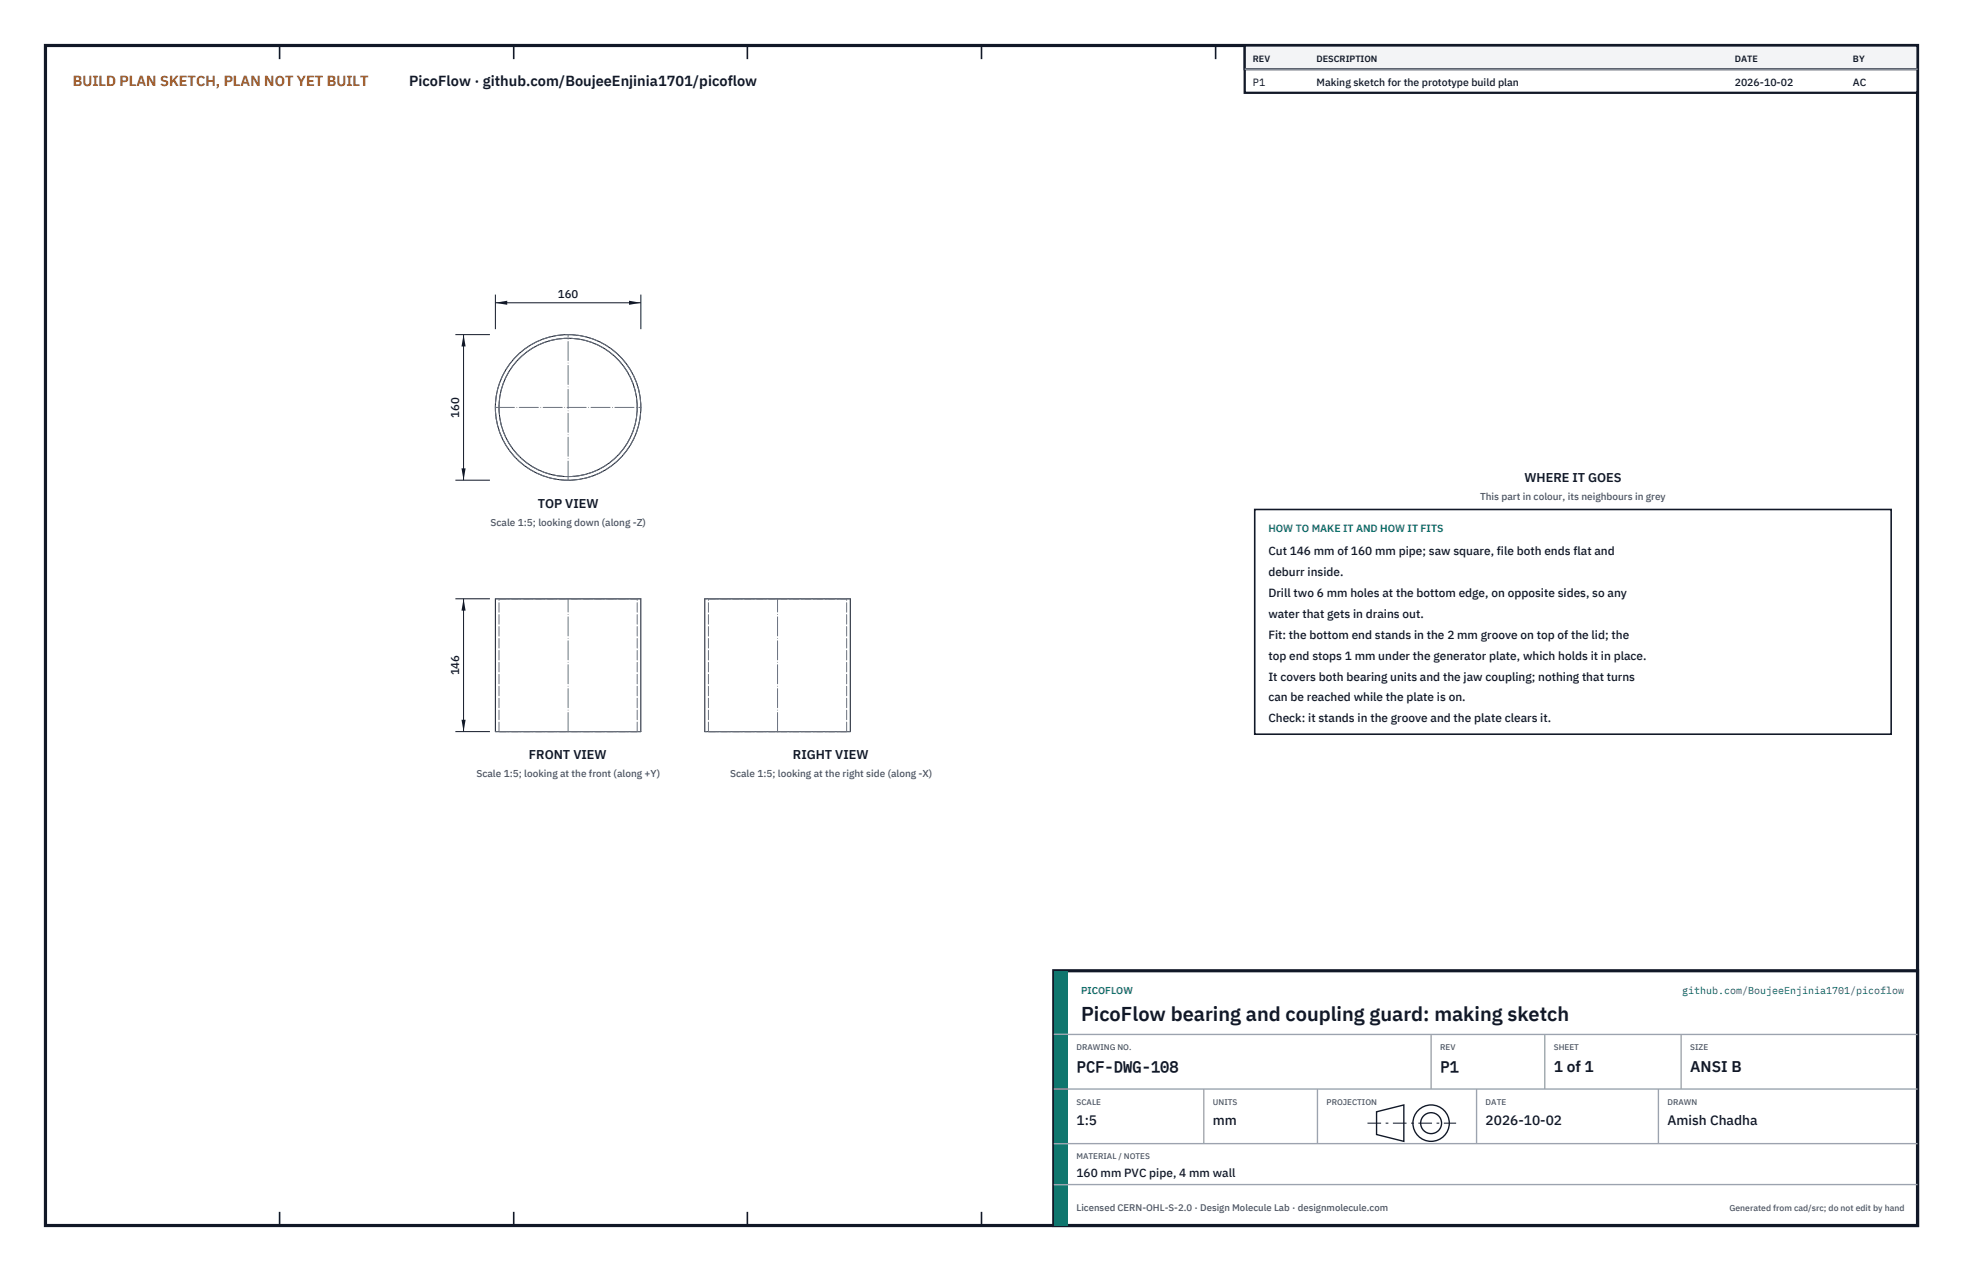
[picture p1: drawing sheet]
<svg xmlns="http://www.w3.org/2000/svg" width="432mm" height="279mm" viewBox="0 0 432 279" stroke-linecap="round" stroke-linejoin="round" font-family="sans-serif">
<defs><g id="words">
<text font-size="4.4" fill="#111827" x="237.8" y="224.4">PicoFlow bearing and coupling guard: making sketch</text>
<g font-size="3.4" fill="#111827">
<text x="236.8" y="235.6">PCF-DWG-108</text>
<text x="316.8" y="235.6">P1</text>
<text x="341.8" y="235.6">1 of 1</text>
<text x="371.8" y="235.6">ANSI B</text>
</g>
<text font-size="3.2" fill="#b45309" x="16" y="19">BUILD PLAN SKETCH, PLAN NOT YET BUILT</text>
<text font-size="3.2" fill="#111827" x="90" y="19">PicoFlow · github.com/BoujeeEnjinia1701/picoflow</text>
<g font-size="3" fill="#111827">
<text x="236.8" y="247.2">1:5</text>
<text x="266.8" y="247.2">mm</text>
<text x="326.8" y="247.2">2026-10-02</text>
<text x="366.8" y="247.2">Amish Chadha</text>
</g>
<g font-size="2.8" fill="#111827">
<text x="335.3" y="106">WHERE IT GOES</text>
<text x="118.3" y="111.6">TOP VIEW</text>
<text x="116.4" y="166.9">FRONT VIEW</text>
<text x="174.4" y="166.9">RIGHT VIEW</text>
</g>
<g font-size="2.6" fill="#111827">
<text x="279" y="122">Cut 146 mm of 160 mm pipe; saw square, file both ends flat and</text>
<text x="279" y="126.6">deburr inside.</text>
<text x="279" y="131.2">Drill two 6 mm holes at the bottom edge, on opposite sides, so any</text>
<text x="279" y="135.8">water that gets in drains out.</text>
<text x="279" y="140.4">Fit: the bottom end stands in the 2 mm groove on top of the lid; the</text>
<text x="279" y="145">top end stops 1 mm under the generator plate, which holds it in place.</text>
<text x="279" y="149.6">It covers both bearing units and the jaw coupling; nothing that turns</text>
<text x="279" y="154.2">can be reached while the plate is on.</text>
<text x="279" y="158.8">Check: it stands in the groove and the plate clears it.</text>
<text x="236.8" y="258.8">160 mm PVC pipe, 4 mm wall</text>
</g>
<g font-size="2.5" fill="#111827">
<text x="122.7" y="65.6">160</text>
<text x="101" y="91.8" transform="rotate(-90 101 91.8)">160</text>
<text x="101" y="148.5" transform="rotate(-90 101 148.5)">146</text>
</g>
<g font-size="2.3" fill="#111827">
<text x="275.6" y="18.8">P1</text>
<text x="289.6" y="18.8">Making sketch for the prototype build plan</text>
<text x="381.6" y="18.8">2026-10-02</text>
<text x="407.6" y="18.8">AC</text>
</g>
<text font-size="2.3" fill="#0f766e" x="279" y="117">HOW TO MAKE IT AND HOW IT FITS</text>
<g font-size="2.2" fill="#4b5563">
<text x="325.6" y="110">This part in colour, its neighbours in grey</text>
<text x="107.9" y="115.6">Scale 1:5; looking down (along -Z)</text>
<text x="104.8" y="170.9">Scale 1:5; looking at the front (along +Y)</text>
<text x="160.6" y="170.9">Scale 1:5; looking at the right side (along -X)</text>
</g>
<g font-size="2.2" fill="#0f766e">
<text x="237.8" y="218.4">PICOFLOW</text>
<text x="370" y="218.4">github.com/BoujeeEnjinia1701/picoflow</text>
</g>
<text font-size="2.1" fill="#4b5563" x="236.8" y="266.2">Licensed CERN-OHL-S-2.0 · Design Molecule Lab · designmolecule.com</text>
<g font-size="2" fill="#111827">
<text x="275.6" y="13.6">REV</text>
<text x="289.6" y="13.6">DESCRIPTION</text>
<text x="381.6" y="13.6">DATE</text>
<text x="407.6" y="13.6">BY</text>
</g>
<text font-size="1.9" fill="#4b5563" x="380.4" y="266.2">Generated from cad/src; do not edit by hand</text>
<g font-size="1.8" fill="#4b5563">
<text x="236.8" y="230.8">DRAWING NO.</text>
<text x="316.8" y="230.8">REV</text>
<text x="341.8" y="230.8">SHEET</text>
<text x="371.8" y="230.8">SIZE</text>
<text x="236.8" y="242.8">SCALE</text>
<text x="266.8" y="242.8">UNITS</text>
<text x="291.8" y="242.8">PROJECTION</text>
<text x="326.8" y="242.8">DATE</text>
<text x="366.8" y="242.8">DRAWN</text>
<text x="236.8" y="254.8">MATERIAL / NOTES</text>
</g>
</g></defs>
<path d="M10 10h411.8v259.4h-411.8z" fill="none" stroke="#111827" stroke-width=".7" stroke-linecap="butt"/>
<g fill="none" stroke="#111827" stroke-width=".35">
<path d="M61.5 10v3M113 10v3M164.4 10v3M215.9 10v3M267.4 10v3M318.9 10v3M370.3 10v3M61.5 266.4v3M113 266.4v3M164.4 266.4v3M215.9 266.4v3M267.4 266.4v3"/>
<path d="M318.9 266.4v3M370.3 266.4v3"/>
</g>
<g fill="none" stroke="#111727" stroke-width=".22">
<path d="M109 131.6h32v29.2h-32zM155 131.6h32v29.2h-32z"/>
<circle cx="125" cy="89.6" r="15.2"/>
<circle cx="125" cy="89.6" r="16"/>
</g>
<g fill="none" stroke="#6a7180" stroke-width=".22" stroke-dasharray="2.1 .5">
<path d="M109.8 131.6h30.4M140.2 131.6h-30.4M141 131.6h-32M155.8 131.6h15.2M171 131.6h15.2M186.2 131.6h-30.4M187 131.6h-32M109.8 160.8h30.4M109.8 160.8v-29.2M140.2 160.8h-30.4M140.2 160.8v-29.2M141 160.8h-32"/>
<path d="M155.8 160.8h15.2M155.8 160.8v-29.2M171 160.8h15.2M186.2 160.8h-30.4M186.2 160.8v-29.2M187 160.8h-32"/>
<circle cx="125" cy="89.6" r="15.2"/>
<circle cx="125" cy="89.6" r="16"/>
</g>
<path d="M109 89.6h32M125 105.6v-32M125 160.8v-29.2M171 160.8v-29.2" fill="none" stroke="#6a7180" stroke-width=".22" stroke-dasharray="4.2 .5 0 .5"/>
<path d="M109 64.8v7.6M109 66.6h32M141 64.8v7.6" fill="none" stroke="#111827" stroke-width=".22"/>
<path d="M109 66.6l2.6-.5v.9zM138.4 66.1v.9l2.6-.4z" fill="#111827"/>
<path d="M100.2 73.6h7.6M102 73.6v32M100.2 105.6h7.6" fill="none" stroke="#111827" stroke-width=".22"/>
<path d="M102 73.6l-.5 2.6h.9zM101.5 103h.9l-.4 2.6z" fill="#111827"/>
<path d="M100.2 131.6h7.6M102 131.6v29.2M100.2 160.8h7.6" fill="none" stroke="#111827" stroke-width=".22"/>
<path d="M102 131.6l-.5 2.6h.9zM101.5 158.2h.9l-.4 2.6z" fill="#111827"/>
<path d="M276 112h140v49.4h-140z" fill="#fff" stroke="#111827" stroke-width=".35"/>
<path d="M273.8 10h148v10.4h-148z" fill="#fff" stroke="#111827" stroke-width=".5"/>
<path d="M273.8 10h148v5.2h-148z" fill="#f3f4f6" stroke="#111827" stroke-width=".5"/>
<path d="M273.8 15.2h148" fill="none" stroke="#9ca3af" stroke-width=".3"/>
<path d="M231.8 213.4h190v56h-190z" fill="#fff" stroke="#111827" stroke-width=".7" stroke-linecap="butt"/>
<path d="M231.8 213.4h3v56h-3z" fill="#0f766e"/>
<path d="M231.8 227.4h190M231.8 239.4h190M264.8 239.4v12M289.8 239.4v12M314.8 227.4v12M324.8 239.4v12M339.8 227.4v12M364.8 239.4v12M369.8 227.4v12M231.8 251.4h190M231.8 260.4h190" fill="none" stroke="#9ca3af" stroke-width=".3"/>
<g fill="none" stroke="#111827" stroke-width=".3">
<path d="M302.8 244.4l6-1.5v8l-6-1.5z"/>
<circle cx="314.8" cy="246.9" r="4"/>
<circle cx="314.8" cy="246.9" r="2.3"/>
</g>
<path d="M300.8 246.9h19.5" fill="none" stroke="#111827" stroke-width=".22" stroke-dasharray="3 1 .6 1" stroke-linecap="butt"/>
<use href="#words"/>
</svg>
